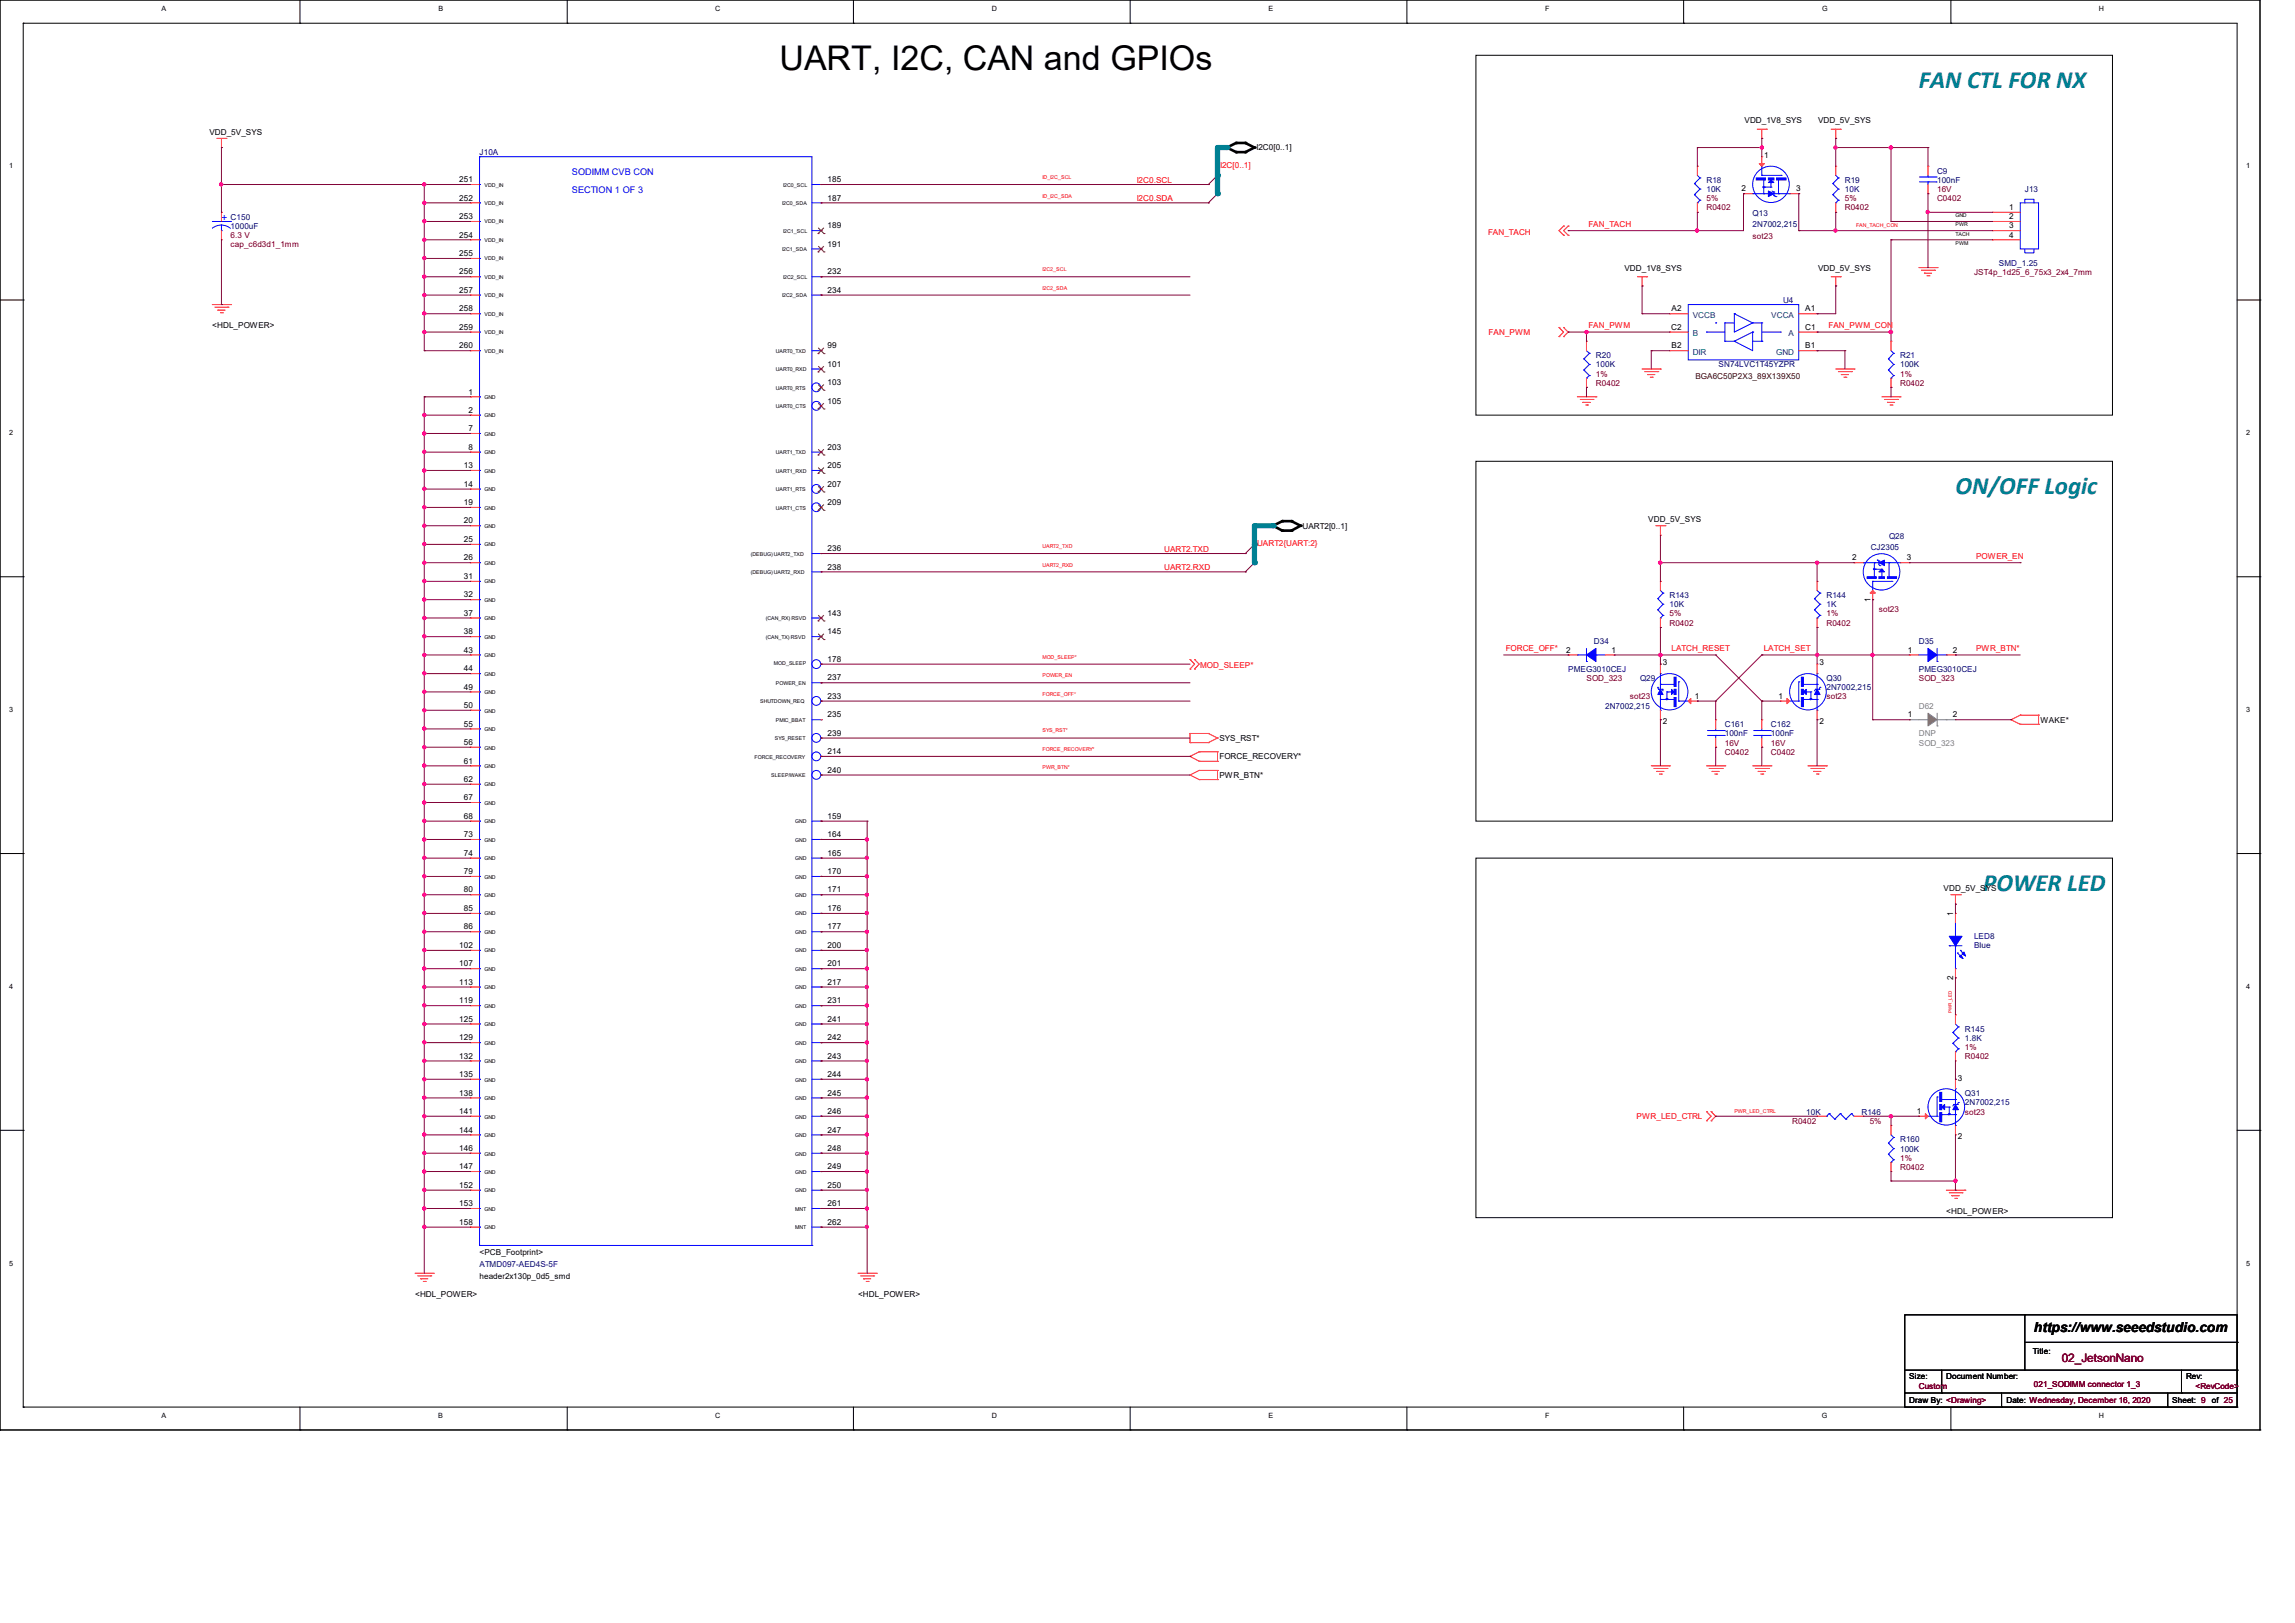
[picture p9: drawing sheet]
<svg xmlns="http://www.w3.org/2000/svg" width="297mm" height="210mm" viewBox="0 0 297 210" stroke-linecap="round" stroke-linejoin="round" font-family="sans-serif">
<defs><g id="words">
<text font-size="4.4" x="100.9" y="9.1">UART, I2C, CAN and GPIOs</text>
<g font-size="3.2" fill="#008080">
<text x="248.3" y="11.4">FAN CTL FOR NX</text>
<text x="253.1" y="63.9">ON/OFF Logic</text>
<text x="256.7" y="115.3">POWER LED</text>
</g>
<text font-size="1.8" x="263.2" y="172.4">https://www.seeedstudio.com</text>
<text font-size="1.5" fill="#800000" x="266.8" y="176.3">02_JetsonNano</text>
<text font-size="1.3" fill="#00f" x="28.7" y="28.7">+</text>
<g font-size="1.2" fill="#00f">
<text x="74" y="22.6">SODIMM CVB CON</text>
<text x="74" y="25">SECTION 1 OF 3</text>
</g>
<g font-size="1.1">
<text x="27.1" y="17.4">VDD_5V_SYS</text>
<text x="225.8" y="15.9">VDD_1V8_SYS</text>
<text x="235.3" y="15.9">VDD_5V_SYS</text>
<text x="59.4" y="23.6">251</text>
<text x="107.1" y="23.6">185</text>
<text x="162.6" y="19.5">I2C0[0..1]</text>
<text x="228.3" y="20.4">1</text>
<text x="59.4" y="26">252</text>
<text x="59.4" y="28.4">253</text>
<text x="107.1" y="26">187</text>
<text x="107.1" y="29.5">189</text>
<text x="225.4" y="24.8">2</text>
<text x="232.4" y="24.8">3</text>
<text x="260" y="27.2">1</text>
<text x="260" y="28.4">2</text>
<text x="260" y="29.5">3</text>
<text x="59.4" y="30.7">254</text>
<text x="59.4" y="33.1">255</text>
<text x="59.4" y="35.5">256</text>
<text x="107.1" y="31.9">191</text>
<text x="107.1" y="35.5">232</text>
<text x="210.2" y="35">VDD_1V8_SYS</text>
<text x="235.3" y="35">VDD_5V_SYS</text>
<text x="260" y="30.7">4</text>
<text x="59.4" y="37.9">257</text>
<text x="59.4" y="40.3">258</text>
<text x="107.1" y="37.9">234</text>
<text x="216.3" y="40.3">A2</text>
<text x="233.6" y="40.3">A1</text>
<text x="27.5" y="42.5">&lt;HDL_POWER&gt;</text>
<text x="59.4" y="42.7">259</text>
<text x="59.4" y="45.1">260</text>
<text x="107.1" y="45.1">99</text>
<text x="107.1" y="47.5">101</text>
<text x="216.3" y="42.7">C2</text>
<text x="216.3" y="45.1">B2</text>
<text x="233.6" y="45.1">B1</text>
<text x="233.6" y="42.7">C1</text>
<text x="60.6" y="51.1">1</text>
<text x="60.6" y="53.4">2</text>
<text x="107.1" y="49.8">103</text>
<text x="107.1" y="52.2">105</text>
<text x="60.6" y="55.8">7</text>
<text x="60.6" y="58.2">8</text>
<text x="107.1" y="58.2">203</text>
<text x="60" y="60.6">13</text>
<text x="60" y="63">14</text>
<text x="60" y="65.4">19</text>
<text x="107.1" y="60.6">205</text>
<text x="107.1" y="63">207</text>
<text x="107.1" y="65.4">209</text>
<text x="60" y="67.7">20</text>
<text x="60" y="70.1">25</text>
<text x="107.1" y="71.3">236</text>
<text x="168.6" y="68.4">UART2[0..1]</text>
<text x="213.3" y="67.6">VDD_5V_SYS</text>
<text x="60" y="72.5">26</text>
<text x="60" y="74.9">31</text>
<text x="60" y="77.3">32</text>
<text x="107.1" y="73.7">238</text>
<text x="239.7" y="72.5">2</text>
<text x="242.1" y="77.8" transform="rotate(-90 242.1 77.8)">1</text>
<text x="246.8" y="72.5">3</text>
<text x="60" y="79.7">37</text>
<text x="60" y="82.1">38</text>
<text x="107.1" y="79.7">143</text>
<text x="107.1" y="82.1">145</text>
<text x="60" y="84.5">43</text>
<text x="60" y="86.9">44</text>
<text x="60" y="89.2">49</text>
<text x="107.1" y="85.6">178</text>
<text x="107.1" y="88.1">237</text>
<text x="202.7" y="84.5">2</text>
<text x="208.6" y="84.5">1</text>
<text x="215.2" y="86.1">3</text>
<text x="235.5" y="86.1">3</text>
<text x="246.9" y="84.5">1</text>
<text x="252.7" y="84.5">2</text>
<text x="60" y="91.6">50</text>
<text x="60" y="94">55</text>
<text x="107.1" y="90.4">233</text>
<text x="107.1" y="92.8">235</text>
<text x="107.1" y="95.2">239</text>
<text x="157.8" y="95.9">SYS_RST*</text>
<text x="215.2" y="93.7">2</text>
<text x="219.3" y="90.4">1</text>
<text x="230.2" y="90.4">1</text>
<text x="235.5" y="93.7">2</text>
<text x="246.9" y="92.8">1</text>
<text x="252.7" y="92.8">2</text>
<text x="264.1" y="93.5">WAKE*</text>
<text x="60" y="96.4">56</text>
<text x="60" y="98.8">61</text>
<text x="60" y="101.2">62</text>
<text x="107.1" y="97.6">214</text>
<text x="107.1" y="100">240</text>
<text x="157.8" y="98.3">FORCE_RECOVERY*</text>
<text x="157.8" y="100.7">PWR_BTN*</text>
<text x="60" y="103.5">67</text>
<text x="60" y="106">68</text>
<text x="107.1" y="106">159</text>
<text x="60" y="108.3">73</text>
<text x="60" y="110.7">74</text>
<text x="60" y="113.1">79</text>
<text x="107.1" y="108.3">164</text>
<text x="107.1" y="110.7">165</text>
<text x="107.1" y="113.1">170</text>
<text x="60" y="115.5">80</text>
<text x="60" y="117.9">85</text>
<text x="107.1" y="115.5">171</text>
<text x="107.1" y="117.9">176</text>
<text x="251.5" y="115.4">VDD_5V_SYS</text>
<text x="252.8" y="118.5" transform="rotate(-90 252.8 118.5)">1</text>
<text x="59.4" y="122.7">102</text>
<text x="59.4" y="125.1">107</text>
<text x="60" y="120.3">86</text>
<text x="107.1" y="120.3">177</text>
<text x="107.1" y="122.7">200</text>
<text x="107.1" y="125.1">201</text>
<text x="59.4" y="127.4">113</text>
<text x="59.4" y="129.8">119</text>
<text x="107.1" y="127.4">217</text>
<text x="107.1" y="129.8">231</text>
<text x="252.8" y="126.8" transform="rotate(-90 252.8 126.8)">2</text>
<text x="59.4" y="132.2">125</text>
<text x="59.4" y="134.6">129</text>
<text x="59.4" y="137">132</text>
<text x="107.1" y="132.2">241</text>
<text x="107.1" y="134.6">242</text>
<text x="107.1" y="137">243</text>
<text x="59.4" y="139.4">135</text>
<text x="59.4" y="141.8">138</text>
<text x="107.1" y="139.4">244</text>
<text x="107.1" y="141.8">245</text>
<text x="253.4" y="139.8">3</text>
<text x="59.4" y="144.1">141</text>
<text x="59.4" y="146.6">144</text>
<text x="59.4" y="148.9">146</text>
<text x="107.1" y="144.1">246</text>
<text x="107.1" y="146.6">247</text>
<text x="107.1" y="148.9">248</text>
<text x="248.1" y="144.1">1</text>
<text x="253.4" y="147.4">2</text>
<text x="59.4" y="151.3">147</text>
<text x="59.4" y="153.7">152</text>
<text x="107.1" y="151.3">249</text>
<text x="107.1" y="153.7">250</text>
<text x="59.4" y="156.1">153</text>
<text x="59.4" y="158.5">158</text>
<text x="107.1" y="156.1">261</text>
<text x="107.1" y="158.5">262</text>
<text x="251.9" y="157.1">&lt;HDL_POWER&gt;</text>
<text x="53.7" y="167.9">&lt;HDL_POWER&gt;</text>
<text x="62.1" y="162.4">&lt;PCB_Footprint&gt;</text>
<text x="62.1" y="165.5">header2x130p_0d5_smd</text>
<text x="111" y="167.9">&lt;HDL_POWER&gt;</text>
<text x="247.1" y="178.5">Size:</text>
<text x="251.9" y="178.5">Document Number:</text>
<text x="263.1" y="175.3">Title:</text>
<text x="282.9" y="178.5">Rev:</text>
<text x="247.1" y="181.6">Draw By: &lt;Drawing&gt;</text>
<text x="259.7" y="181.6">Date: Wednesday, December 16, 2020</text>
<text x="281.1" y="181.6">Sheet: 9</text>
<text x="286.3" y="181.6">of 25</text>
</g>
<g font-size="1.1" fill="#000080">
<text x="62.1" y="20.1">J10A</text>
<text x="220.9" y="23.7">R18</text>
<text x="238.8" y="23.7">R19</text>
<text x="250.7" y="22.5">C9</text>
<text x="250.7" y="23.7">100nF</text>
<text x="29.8" y="28.4">C150</text>
<text x="29.8" y="29.6">1000uF</text>
<text x="220.9" y="24.8">10K</text>
<text x="226.8" y="27.9">Q13</text>
<text x="226.8" y="29.4">2N7002,215</text>
<text x="238.8" y="24.8">10K</text>
<text x="262" y="24.8">J13</text>
<text x="258.7" y="34.4">SMD_1.25</text>
<text x="230.8" y="39.2">U4</text>
<text x="206.5" y="46.4">R20</text>
<text x="206.5" y="47.5">100K</text>
<text x="222.4" y="47.5">SN74LVC1T45YZPR</text>
<text x="245.9" y="46.4">R21</text>
<text x="245.9" y="47.5">100K</text>
<text x="242.1" y="71.2">CJ2305</text>
<text x="244.5" y="69.7">Q28</text>
<text x="216.1" y="77.4">R143</text>
<text x="236.4" y="77.4">R144</text>
<text x="206.3" y="83.4">D34</text>
<text x="216.1" y="78.6">10K</text>
<text x="236.4" y="78.6">1K</text>
<text x="248.3" y="83.4">D35</text>
<text x="202.9" y="86.9">PMEG3010CEJ</text>
<text x="212.3" y="88.1">Q29</text>
<text x="236.4" y="88.1">Q30</text>
<text x="236.4" y="89.3">2N7002,215</text>
<text x="248.3" y="86.9">PMEG3010CEJ</text>
<text x="207.7" y="91.7">2N7002,215</text>
<text x="223.2" y="94.1">C161</text>
<text x="223.2" y="95.3">100nF</text>
<text x="229.2" y="94.1">C162</text>
<text x="229.2" y="95.3">100nF</text>
<text x="255.5" y="121.5">LED8</text>
<text x="255.5" y="122.7">Blue</text>
<text x="254.3" y="133.5">R145</text>
<text x="254.3" y="134.7">1.8K</text>
<text x="254.3" y="141.9">Q31</text>
<text x="254.3" y="143">2N7002,215</text>
<text x="233.8" y="144.2">10K</text>
<text x="240.9" y="144.2">R146</text>
<text x="245.9" y="147.8">R160</text>
<text x="245.9" y="149">100K</text>
<text x="62.1" y="163.9">ATMD097-AED4S-5F</text>
</g>
<g font-size="1.1" fill="#f00">
<text x="147.1" y="23.6">I2C0.SCL</text>
<text x="157.9" y="21.8">I2C[0..1]</text>
<text x="147.1" y="26">I2C0.SDA</text>
<text x="205.6" y="29.4">FAN_TACH</text>
<text x="192.6" y="30.4">FAN_TACH</text>
<text x="192.7" y="43.3">FAN_PWM</text>
<text x="205.6" y="42.5">FAN_PWM</text>
<text x="236.6" y="42.5">FAN_PWM_CON</text>
<text x="150.7" y="71.4">UART2.TXD</text>
<text x="162.7" y="70.7">UART2{UART:2}</text>
<text x="150.7" y="73.7">UART2.RXD</text>
<text x="255.7" y="72.3">POWER_EN</text>
<text x="155.3" y="86.4">MOD_SLEEP*</text>
<text x="194.9" y="84.3">FORCE_OFF*</text>
<text x="216.3" y="84.3">LATCH_RESET</text>
<text x="228.3" y="84.3">LATCH_SET</text>
<text x="255.7" y="84.3">PWR_BTN*</text>
<text x="211.8" y="144.8">PWR_LED_CTRL</text>
</g>
<g font-size="1.1" fill="#800000">
<text x="220.9" y="26">5%</text>
<text x="220.9" y="27.2">R0402</text>
<text x="238.8" y="26">5%</text>
<text x="238.8" y="27.2">R0402</text>
<text x="250.7" y="26">C0402</text>
<text x="250.7" y="24.8">16V</text>
<text x="29.8" y="32">cap_c6d3d1_1mm</text>
<text x="29.8" y="30.8">6.3 V</text>
<text x="226.8" y="30.9">sot23</text>
<text x="255.5" y="35.6">JST4p_1d25_6_75x3_2x4_7mm</text>
<text x="206.5" y="48.7">1%</text>
<text x="206.5" y="49.9">R0402</text>
<text x="245.9" y="48.7">1%</text>
<text x="245.9" y="49.9">R0402</text>
<text x="216.1" y="79.8">5%</text>
<text x="216.1" y="80.9">R0402</text>
<text x="236.4" y="79.8">1%</text>
<text x="236.4" y="80.9">R0402</text>
<text x="243.2" y="79.2">sot23</text>
<text x="205.3" y="88.1">SOD_323</text>
<text x="248.3" y="88.1">SOD_323</text>
<text x="210.9" y="90.5">sot23</text>
<text x="236.4" y="90.5">sot23</text>
<text x="223.2" y="97.7">C0402</text>
<text x="223.2" y="96.5">16V</text>
<text x="229.2" y="97.7">C0402</text>
<text x="229.2" y="96.5">16V</text>
<text x="254.3" y="135.9">1%</text>
<text x="254.3" y="137.1">R0402</text>
<text x="231.9" y="145.4">R0402</text>
<text x="242" y="145.4">5%</text>
<text x="254.3" y="144.2">sot23</text>
<text x="245.9" y="150.2">1%</text>
<text x="245.9" y="151.4">R0402</text>
<text x="248.3" y="179.8">Custom</text>
<text x="263.2" y="179.5">021_SODIMM connector 1_3</text>
<text x="284.1" y="179.8">&lt;RevCode&gt;</text>
</g>
<g font-size="1.1" fill="#004080">
<text x="219.1" y="41.1">VCCB</text>
<text x="229.2" y="41.1">VCCA</text>
<text x="219.1" y="45.9">DIR</text>
<text x="219.1" y="43.5">B</text>
<text x="229.9" y="45.9">GND</text>
<text x="231.5" y="43.5">A</text>
</g>
<text font-size="1.1" fill="#400000" x="219.4" y="49">BGA6C50P2X3_89X139X50</text>
<g font-size="1.1" fill="#808080">
<text x="248.3" y="91.7">D62</text>
<text x="248.3" y="95.3">DNP</text>
<text x="248.3" y="96.5">SOD_323</text>
</g>
<g font-size=".9">
<text x="20.9" y="1.4">A</text>
<text x="56.7" y="1.4">B</text>
<text x="92.5" y="1.4">C</text>
<text x="128.4" y="1.4">D</text>
<text x="164.2" y="1.4">E</text>
<text x="200" y="1.4">F</text>
<text x="235.8" y="1.4">G</text>
<text x="271.6" y="1.4">H</text>
<text x="1.2" y="21.8">1</text>
<text x="290.7" y="21.8">1</text>
<text x="1.2" y="56.3">2</text>
<text x="290.7" y="56.3">2</text>
<text x="1.2" y="92.2">3</text>
<text x="290.7" y="92.2">3</text>
<text x="1.2" y="128">4</text>
<text x="290.7" y="128">4</text>
<text x="1.2" y="163.8">5</text>
<text x="290.7" y="163.8">5</text>
<text x="20.9" y="183.5">A</text>
<text x="56.7" y="183.5">B</text>
<text x="92.5" y="183.5">C</text>
<text x="128.4" y="183.5">D</text>
<text x="164.2" y="183.5">E</text>
<text x="200" y="183.5">F</text>
<text x="235.8" y="183.5">G</text>
<text x="271.6" y="183.5">H</text>
</g>
<g font-size=".7" fill="#f00">
<text x="134.9" y="23.2">ID_I2C_SCL</text>
<text x="134.9" y="25.6">ID_I2C_SDA</text>
<text x="240.2" y="29.4">FAN_TACH_CON</text>
<text x="134.9" y="35.1">I2C2_SCL</text>
<text x="134.9" y="37.5">I2C2_SDA</text>
<text x="134.9" y="70.9">UART2_TXD</text>
<text x="134.9" y="73.3">UART2_RXD</text>
<text x="134.9" y="85.3">MOD_SLEEP*</text>
<text x="134.9" y="87.6">POWER_EN</text>
<text x="134.9" y="90">FORCE_OFF*</text>
<text x="134.9" y="94.8">SYS_RST*</text>
<text x="134.9" y="97.2">FORCE_RECOVERY*</text>
<text x="134.9" y="99.6">PWR_BTN*</text>
<text x="224.5" y="144">PWR_LED_CTRL</text>
</g>
<g font-size=".7">
<text x="62.7" y="24.2">VDD_IN</text>
<text x="62.7" y="26.5">VDD_IN</text>
<text x="62.7" y="28.9">VDD_IN</text>
<text x="101.2" y="26.5">I2C0_SDA</text>
<text x="101.3" y="24.2">I2C0_SCL</text>
<text x="253.1" y="29.3">PWR</text>
<text x="253.1" y="28.1">GND</text>
<text x="62.7" y="31.3">VDD_IN</text>
<text x="62.7" y="33.7">VDD_IN</text>
<text x="101.2" y="32.5">I2C1_SDA</text>
<text x="101.3" y="30.1">I2C1_SCL</text>
<text x="253.1" y="31.7">PWM</text>
<text x="253.1" y="30.5">TACH</text>
<text x="62.7" y="36.1">VDD_IN</text>
<text x="62.7" y="38.5">VDD_IN</text>
<text x="62.7" y="40.9">VDD_IN</text>
<text x="101.2" y="38.5">I2C2_SDA</text>
<text x="101.3" y="36.1">I2C2_SCL</text>
<text x="62.7" y="43.3">VDD_IN</text>
<text x="62.7" y="45.6">VDD_IN</text>
<text x="100.4" y="45.6">UART0_TXD</text>
<text x="62.7" y="51.6">GND</text>
<text x="100.4" y="48">UART0_RXD</text>
<text x="100.4" y="50.4">UART0_RTS</text>
<text x="100.4" y="52.8">UART0_CTS</text>
<text x="62.7" y="54">GND</text>
<text x="62.7" y="56.4">GND</text>
<text x="62.7" y="58.8">GND</text>
<text x="100.4" y="58.8">UART1_TXD</text>
<text x="62.7" y="61.2">GND</text>
<text x="62.7" y="63.5">GND</text>
<text x="62.7" y="66">GND</text>
<text x="100.4" y="61.2">UART1_RXD</text>
<text x="100.4" y="63.5">UART1_RTS</text>
<text x="100.4" y="66">UART1_CTS</text>
<text x="62.7" y="68.3">GND</text>
<text x="62.7" y="70.7">GND</text>
<text x="97.2" y="71.9">(DEBUG) UART2_TXD</text>
<text x="62.7" y="73.1">GND</text>
<text x="62.7" y="75.5">GND</text>
<text x="62.7" y="77.9">GND</text>
<text x="97.2" y="74.3">(DEBUG) UART2_RXD</text>
<text x="62.7" y="80.3">GND</text>
<text x="62.7" y="82.6">GND</text>
<text x="99.1" y="80.3">(CAN_RX) RSVD</text>
<text x="99.1" y="82.6">(CAN_TX) RSVD</text>
<text x="62.7" y="85">GND</text>
<text x="62.7" y="87.4">GND</text>
<text x="62.7" y="89.8">GND</text>
<text x="100.2" y="86.1">MOD_SLEEP</text>
<text x="100.4" y="88.6">POWER_EN</text>
<text x="62.7" y="92.2">GND</text>
<text x="62.7" y="94.6">GND</text>
<text x="98.4" y="91">SHUTDOWN_REQ</text>
<text x="100.3" y="95.8">SYS_RESET</text>
<text x="100.4" y="93.4">PMIC_BBAT</text>
<text x="62.7" y="97">GND</text>
<text x="62.7" y="99.4">GND</text>
<text x="62.7" y="101.8">GND</text>
<text x="97.7" y="98.2">FORCE_RECOVERY</text>
<text x="99.8" y="100.5">SLEEP/WAKE</text>
<text x="62.7" y="104.1">GND</text>
<text x="62.7" y="106.5">GND</text>
<text x="102.9" y="106.5">GND</text>
<text x="62.7" y="108.9">GND</text>
<text x="62.7" y="111.3">GND</text>
<text x="62.7" y="113.7">GND</text>
<text x="102.9" y="108.9">GND</text>
<text x="102.9" y="111.3">GND</text>
<text x="102.9" y="113.7">GND</text>
<text x="62.7" y="116.1">GND</text>
<text x="62.7" y="118.4">GND</text>
<text x="102.9" y="116.1">GND</text>
<text x="102.9" y="118.4">GND</text>
<text x="62.7" y="120.9">GND</text>
<text x="62.7" y="123.2">GND</text>
<text x="62.7" y="125.6">GND</text>
<text x="102.9" y="120.9">GND</text>
<text x="102.9" y="123.2">GND</text>
<text x="102.9" y="125.6">GND</text>
<text x="62.7" y="128">GND</text>
<text x="62.7" y="130.4">GND</text>
<text x="102.9" y="128">GND</text>
<text x="102.9" y="130.4">GND</text>
<text x="62.7" y="132.8">GND</text>
<text x="62.7" y="135.2">GND</text>
<text x="62.7" y="137.6">GND</text>
<text x="102.9" y="132.8">GND</text>
<text x="102.9" y="135.2">GND</text>
<text x="102.9" y="137.6">GND</text>
<text x="62.7" y="140">GND</text>
<text x="62.7" y="142.3">GND</text>
<text x="102.9" y="140">GND</text>
<text x="102.9" y="142.3">GND</text>
<text x="62.7" y="144.7">GND</text>
<text x="62.7" y="147.1">GND</text>
<text x="62.7" y="149.5">GND</text>
<text x="102.9" y="144.7">GND</text>
<text x="102.9" y="147.1">GND</text>
<text x="102.9" y="149.5">GND</text>
<text x="62.7" y="151.9">GND</text>
<text x="62.7" y="154.3">GND</text>
<text x="102.9" y="151.9">GND</text>
<text x="102.9" y="154.3">GND</text>
<text x="62.7" y="156.7">GND</text>
<text x="62.7" y="159">GND</text>
<text x="102.9" y="156.7">MNT</text>
<text x="102.9" y="159">MNT</text>
</g>
<text font-size=".6" fill="#f00" x="252.6" y="131.1" transform="rotate(-90 252.6 131.1)">PWR_LED</text>
</g></defs>
<g fill="none" stroke="#000" stroke-width=".13">
<path d="M0 0h.1M0 0h292.5v185M0 0v185M3 3h.1M3 3h286.5v179.1M3 3v179.1M38.8 3h.1M38.8 0v3M73.4 3h.1M73.4 0v3M110.4 3h.1M110.4 0v3"/>
<path d="M146.3 3h.1M146.3 0v3M182.1 3h.1M182.1 0v3M191 7.2h82.4v46.5h-82.4zM217.9 3h.1M217.9 0v3M252.5 3h.1M252.5 0v3M0 38.8h3M3 38.8h.1M289.5 38.8h3"/>
<path d="M292.5 38.8h.1M191 59.7h82.4v46.6h-82.4zM0 74.6h3M3 74.6h.1M289.5 74.6h3M292.5 74.6h.1M0 110.4h3M3 110.4h.1M191 111h82.4v46.6h-82.4zM289.5 110.4h3M292.5 110.4h.1M0 146.3h3"/>
<path d="M3 146.3h.1M289.5 146.3h3M292.5 146.3h.1M246.5 170.1h43v12h-43zM246.5 177.3h43M251.3 177.3v3M262 170.1h.1M262 170.1v7.2M262 173.7h27.5M282.3 177.3v3M289.5 177.3h.1M289.5 173.7h.1"/>
<path d="M0 185h.1M0 185h292.5M3 182.1h.1M3 182.1h286.5M38.8 185h.1M38.8 182.1v2.9M73.4 185h.1M73.4 182.1v2.9M110.4 185h.1M110.4 182.1v2.9M146.3 185h.1M146.3 182.1v2.9"/>
<path d="M182.1 185h.1M182.1 182.1v2.9M217.9 185h.1M217.9 182.1v2.9M246.5 180.3h.1M246.5 180.3h43M251.3 180.3h.1M252.5 185h.1M252.5 182.1v2.9M259 182.1h.1M259 180.3v1.8M280.5 182.1h.1"/>
<path d="M280.5 180.3v1.8M282.3 180.3h.1M289.5 182.1h.1M292.5 185h.1"/>
</g>
<path d="M158.8 19.1l1.2-.6h1.2l1.1 .6-1.1 .6h-1.2zM164.8 68l1.1-.6h1.2l1.2 .6-1.2 .7h-1.2z" fill="none" stroke="#000" stroke-width=".34"/>
<g fill="#000">
<circle cx="158.8" cy="19.1" r=".17"/>
<circle cx="160" cy="18.5" r=".17"/>
<circle cx="160" cy="19.7" r=".17"/>
<circle cx="161.2" cy="18.5" r=".17"/>
<circle cx="161.2" cy="19.7" r=".17"/>
<circle cx="162.3" cy="19.1" r=".17"/>
<circle cx="164.8" cy="68" r=".17"/>
<circle cx="165.9" cy="67.4" r=".17"/>
<circle cx="165.9" cy="68.7" r=".17"/>
<circle cx="167.1" cy="67.4" r=".17"/>
<circle cx="167.1" cy="68.7" r=".17"/>
<circle cx="168.3" cy="68" r=".17"/>
</g>
<g fill="none" stroke="#f00" stroke-width=".13">
<path d="M28.1 17.9h1.2M28.7 19.1h.1M28.7 17.9v1.2M29.3 17.9h.1M227.4 16.7h1.2M228 17.9h.1M228 16.7v1.2M228.6 16.7h.1M237 16.7h1.2M237.6 17.9h.1M237.6 16.7v1.2M238.2 16.7h.1"/>
<path d="M27.5 39.4h2.3M27.8 39.8h1.7M28.7 27.5h.1M28.7 31h.1M28.7 27.5v1.2M28.7 29.8v1.2M29.5 39.8h.1M29.8 39.4h.1M60.9 23.9h.1M60.9 26.2h.1M60.9 28.7h.1M60.9 31h.1"/>
<path d="M60.9 33.4h.1M60.9 35.8h.1M60.9 38.2h.1M60.9 35.8h1.2M60.9 23.9h1.2M60.9 26.2h1.2M60.9 28.7h1.2M60.9 31h1.2M60.9 33.4h1.2M60.9 38.2h1.2M106.3 23.9h.1M106.3 26.2h.1"/>
<path d="M106.3 29.8h.1M106.3 32.2h.1M106.3 35.8h.1M106.3 38.2h.1M202.4 29.3h.1M202.4 30.4h.1M202.4 29.3l-.6 .5 .6 .6M202.9 29.3h.1M202.9 30.4h.1M202.9 29.3l-.5 .5 .5 .6M211.9 35.8h1.2M212.5 37h.1"/>
<path d="M212.5 35.8v1.2M213.1 35.8h.1M219.7 21.5h.1M219.7 27.5h.1M219.7 21.5v1.2M219.7 26.2v1.3M225.6 25.1h.1M225.6 25.1h1.2M228 20.3h.1M228 20.3v1.2M231.6 25.1h1.2M232.8 25.1h.1"/>
<path d="M237 35.8h1.2M237.6 37h.1M237.6 21.5h.1M237.6 27.5h.1M237.6 21.5v1.2M237.6 26.2v1.3M237.6 35.8v1.2M238.2 35.8h.1M248.3 34.6h2.4M248.7 35h1.7M249 35.3h.1M249 35.3h1"/>
<path d="M249.4 35.7h.2M249.5 21.5h.1M249.5 25.1h.1M249.5 21.5v1.2M249.5 23.9v1.2M249.6 35.7h.1M250.4 35h.1M250.7 34.6h.1M257.9 27.5h.1M257.9 28.7h.1M257.9 29.8h.1M257.9 31h.1"/>
<path d="M257.9 28.7h3.6M257.9 31h3.6M257.9 27.5h3.6M257.9 29.8h3.6M28.2 40.1h.1M28.2 40.1h.9M28.5 40.5h.3M28.8 40.5h.1M60.9 51.4h.1M60.9 53.7h.1M60.9 56.1h.1M60.9 58.5h.1"/>
<path d="M60.9 40.6h.1M60.9 43h.1M60.9 45.4h.1M60.9 51.4h1.2M60.9 53.7h1.2M60.9 56.1h1.2M60.9 58.5h1.2M60.9 40.6h1.2M60.9 43h1.2M60.9 45.4h1.2M106.3 45.4h.1M106.3 47.8h.1"/>
<path d="M106.3 50.1h.1M106.3 52.5h.1M106.3 58.5h.1M201.8 43.6h.1M201.8 42.4h.1M201.8 42.4l.6 .6-.6 .6M202.4 42.4h.1M202.4 43.6h.1M202.4 42.4l.5 .6-.5 .6M204.1 51.4h2.4M204.5 51.7h1.7M204.9 52.1h.1"/>
<path d="M204.9 52.1h.9M205.2 52.4h.2M205.3 44.2h.1M205.3 50.1h.1M205.3 44.2v1.2M205.3 48.9v1.2M205.4 52.4h.1M206.2 51.7h.1M206.5 51.4h.1M212.5 47.8h2.4M212.9 48.1h1.6M213.2 48.5h.1"/>
<path d="M213.2 48.5h1M213.6 48.8h.2M213.8 48.8h.1M214.5 48.1h.1M214.9 47.8h.1M216.1 40.6h.1M216.1 45.4h.1M216.1 43h.1M216.1 40.6h2.4M216.1 43h2.4M216.1 45.4h2.4M232.8 40.6h2.4"/>
<path d="M232.8 43h2.4M232.8 45.4h2.4M235.2 40.6h.1M235.2 45.4h.1M235.2 43h.1M237.6 47.8h2.3M237.9 48.1h1.7M238.3 48.5h.1M238.3 48.5h.9M238.6 48.8h.3M238.9 48.8h.1M239.6 48.1h.1"/>
<path d="M239.9 47.8h.1M243.5 51.4h2.4M243.9 51.7h1.7M244.3 52.1h.1M244.3 52.1h.9M244.6 52.4h.3M244.7 44.2h.1M244.7 50.1h.1M244.7 44.2v1.2M244.7 48.9v1.2M244.9 52.4h.1M245.6 51.7h.1"/>
<path d="M245.9 51.4h.1M60.9 60.9h.1M60.9 63.3h.1M60.9 65.7h.1M60.9 68h.1M60.9 70.4h.1M60.9 72.8h.1M60.9 75.2h.1M60.9 77.6h.1M60.9 80h.1M60.9 68h1.2M60.9 72.8h1.2"/>
<path d="M60.9 60.9h1.2M60.9 63.3h1.2M60.9 65.7h1.2M60.9 70.4h1.2M60.9 75.2h1.2M60.9 77.6h1.2M60.9 80h1.2M106.3 80h.1M106.3 60.9h.1M106.3 63.3h.1M106.3 65.7h.1M106.3 71.6h.1"/>
<path d="M106.3 74h.1M214.3 68h1.2M214.9 69.3h.1M214.9 75.2h.1M214.9 68v1.3M214.9 75.2v1.2M214.9 80v1.2M215.5 68h.1M235.2 75.2h.1M235.2 75.2v1.2M235.2 80v1.2M239.9 72.8h.1"/>
<path d="M239.9 72.8h1.2M242.4 77.6h.1M242.4 76.4v1.2M245.9 72.8h1.2M247.1 72.8h.1M60.9 82.4h.1M60.9 84.8h.1M60.9 87.2h.1M60.9 89.5h.1M60.9 91.9h.1M60.9 94.3h.1M60.9 96.7h.1"/>
<path d="M60.9 99.1h.1M60.9 99.1h1.2M60.9 84.8h1.2M60.9 82.4h1.2M60.9 87.2h1.2M60.9 89.5h1.2M60.9 91.9h1.2M60.9 94.3h1.2M60.9 96.7h1.2M106.3 82.4h.1M106.3 85.9h.1M106.3 97.9h.1"/>
<path d="M106.3 90.7h.1M106.3 93.1h.1M106.3 88.3h.1M106.3 95.5h.1M154 97.9h.1M154 96.1h.1M154 94.9h.1M154 85.3h.1M154 86.6h.1M154 97.9l1.2 .6M154 94.9h2.4M154 96.1h2.4"/>
<path d="M154 94.9v1.2M154 85.3l.6 .6-.6 .7M154.6 85.3h.1M154.6 86.6h.1M154.6 85.3l.6 .6-.6 .7M155.2 97.3h.1M155.2 98.5h.1M155.2 99.7h.1M155.2 97.3l-1.2 .6M155.2 97.3h2.4M155.2 98.5h2.4M155.2 99.7l-1.2 .6"/>
<path d="M155.2 99.7h2.4M156.4 94.9h.1M156.4 96.1h.1M156.4 94.9l1.2 .6M157.6 97.3h.1M157.6 98.5h.1M157.6 99.7h.1M157.6 95.5h.1M157.6 97.3v1.2M157.6 99.7v1.2M157.6 95.5l-1.2 .6M202.9 84.8h.1"/>
<path d="M202.9 84.8h1.2M207.7 84.8h1.2M208.9 84.8h.1M213.7 99.1h2.4M214 99.4h1.7M214.4 99.8h.1M214.4 99.8h.9M214.9 85.9h.1M214.9 93.1h.1M214.9 81.2h.1M214.9 85.9v1.3M214.9 91.9v1.2"/>
<path d="M215.7 99.4h.1M216.1 99.1h.1M218.5 90.7h1.2M219.7 90.7h.1M220.9 99.1h2.3M221.2 99.4h1.7M221.6 99.8h.1M221.6 99.8h.9M222 93.1h.1M222 96.7h.1M222 93.1v1.2M222 95.5v1.2"/>
<path d="M222.9 99.4h.1M223.2 99.1h.1M226.8 99.1h2.4M227.2 99.4h1.7M227.5 99.8h.1M227.5 99.8h1M228 93.1h.1M228 96.7h.1M228 93.1v1.2M228 95.5v1.2M228.9 99.4h.1M229.2 99.1h.1"/>
<path d="M230.4 90.7h.1M230.4 90.7h1.2M234 99.1h2.4M234.4 99.4h1.6M234.7 99.8h.1M234.7 99.8h1M235.2 85.9h.1M235.2 93.1h.1M235.2 81.2h.1M235.2 85.9v1.3M235.2 91.9v1.2M236 99.4h.1"/>
<path d="M236.4 99.1h.1M247.1 84.8h.1M247.1 84.8h1.2M251.9 84.8h1.2M253.1 84.8h.1M260.3 93.1h.1M260.3 93.1l1.2 .6M261.5 92.5h.1M261.5 93.7h.1M261.5 92.5l-1.2 .6M261.5 92.5h2.3M261.5 93.7h2.3"/>
<path d="M263.8 92.5h.1M263.8 93.7h.1M263.8 92.5v1.2M60.9 101.5h.1M60.9 103.8h.1M60.9 106.3h.1M60.9 108.6h.1M60.9 111h.1M60.9 113.4h.1M60.9 115.8h.1M60.9 118.2h.1M60.9 115.8h1.2"/>
<path d="M60.9 101.5h1.2M60.9 103.8h1.2M60.9 106.3h1.2M60.9 108.6h1.2M60.9 111h1.2M60.9 113.4h1.2M60.9 118.2h1.2M106.3 106.3h.1M106.3 108.6h.1M106.3 111h.1M106.3 113.4h.1M106.3 115.8h.1"/>
<path d="M106.3 118.2h.1M106.3 100.3h.1M154 100.3h.1M154 100.3l1.2 .6M155.2 100.9h.1M155.2 100.9h2.4M157.6 100.9h.1M214.8 100.2h.2M215 100.2h.1M221.9 100.2h.3M222.2 100.2h.1M227.9 100.2h.2"/>
<path d="M228.1 100.2h.1M235.1 100.2h.2M235.3 100.2h.1M252.5 115.8h1.2M253.1 117h.1M253.1 118.2h.1M253.1 115.8v1.2M253.1 118.2v1.2M253.7 115.8h.1M60.9 120.6h.1M60.9 123h.1M60.9 125.3h.1"/>
<path d="M60.9 127.7h.1M60.9 130.1h.1M60.9 132.5h.1M60.9 134.9h.1M60.9 137.3h.1M60.9 139.7h.1M60.9 120.6h1.2M60.9 123h1.2M60.9 125.3h1.2M60.9 127.7h1.2M60.9 130.1h1.2M60.9 132.5h1.2"/>
<path d="M60.9 134.9h1.2M60.9 137.3h1.2M60.9 139.7h1.2M106.3 120.6h.1M106.3 123h.1M106.3 125.3h.1M106.3 127.7h.1M106.3 130.1h.1M106.3 132.5h.1M106.3 134.9h.1M106.3 137.3h.1M106.3 139.7h.1"/>
<path d="M253.1 126.5h.1M253.1 131.3h.1M253.1 137.3h.1M253.1 139.7h.1M253.1 125.3v1.2M253.1 131.3v1.2M253.1 136.1v1.2M253.1 139.7v1.2M60.9 142.1h.1M60.9 144.4h.1M60.9 146.9h.1M60.9 149.2h.1"/>
<path d="M60.9 151.6h.1M60.9 154h.1M60.9 156.4h.1M60.9 158.8h.1M60.9 154h1.2M60.9 144.4h1.2M60.9 142.1h1.2M60.9 146.9h1.2M60.9 149.2h1.2M60.9 151.6h1.2M60.9 156.4h1.2M60.9 158.8h1.2"/>
<path d="M106.3 142.1h.1M106.3 144.4h.1M106.3 146.9h.1M106.3 149.2h.1M106.3 151.6h.1M106.3 154h.1M106.3 156.4h.1M106.3 158.8h.1M220.9 145h.1M220.9 143.8h.1M220.9 143.8l.5 .6-.5 .6M221.4 143.8h.1"/>
<path d="M221.4 145h.1M221.4 143.8l.6 .6-.6 .6M235.2 144.4h.1M235.2 144.4h1.2M239.9 144.4h1.2M241.1 144.4h.1M244.7 145.6h.1M244.7 151.6h.1M244.7 145.6v1.3M244.7 150.4v1.2M248.3 144.4h.1M248.3 144.4h1.2"/>
<path d="M251.9 154h2.4M252.3 154.3h1.6M252.6 154.7h.1M252.6 154.7h1M253 155.1h.2M253.1 146.9h.1M253.1 145.6v1.3M253.2 155.1h.1M253.9 154.3h.1M254.3 154h.1M53.7 164.8h2.4M54.1 165.1h1.7"/>
<path d="M54.4 165.5h.1M54.4 165.5h1M54.8 165.8h.2M55 165.8h.1M55.8 165.1h.1M56.1 164.8h.1M111 164.8h2.4M111.4 165.1h1.7M111.8 165.5h.1M111.8 165.5h.9M112.1 165.8h.3M112.4 165.8h.1"/>
<path d="M113.1 165.1h.1M113.4 164.8h.1"/>
</g>
<g fill="none" stroke="#800040" stroke-width=".13">
<path d="M28.7 19.1h.1M28.7 19.1v8.4M28.7 39.4h.1M28.7 23.9h.1M28.7 31v8.4M28.7 23.9h32.2M54.9 23.9h.1M54.9 26.2h.1M54.9 28.7h.1M54.9 31h.1M54.9 33.4h.1M54.9 35.8h.1"/>
<path d="M54.9 38.2h.1M54.9 23.9v21.5M54.9 35.8h6M54.9 38.2h6M54.9 26.2h6M54.9 33.4h6M54.9 31h6M54.9 28.7h6M106.3 35.8h.1M106.3 38.2h.1M106.3 35.8h47.7M106.3 38.2h47.7"/>
<path d="M106.3 23.9h50.1M106.3 26.2h50.1M156.4 23.9h.1M156.4 26.2h.1M157.6 22.7l-1.2 1.2M157.6 25.1l-1.2 1.1M54.9 51.4h.1M54.9 53.7h.1M54.9 56.1h.1M54.9 58.5h.1M54.9 40.6h.1M54.9 43h.1"/>
<path d="M54.9 45.4h.1M54.9 51.4v113.4M54.9 51.4h6M54.9 58.5h6M54.9 56.1h6M54.9 53.7h6M54.9 45.4h6M54.9 43h6M54.9 40.6h6M54.9 63.3h.1M54.9 65.7h.1M54.9 68h.1"/>
<path d="M54.9 70.4h.1M54.9 72.8h.1M54.9 75.2h.1M54.9 77.6h.1M54.9 80h.1M54.9 60.9h.1M54.9 63.3h6M54.9 80h6M54.9 77.6h6M54.9 75.2h6M54.9 72.8h6M54.9 70.4h6"/>
<path d="M54.9 68h6M54.9 65.7h6M54.9 60.9h6M106.3 74h54.9M106.3 71.6h54.9M161.2 71.6h.1M161.2 74h.1M162.3 70.4l-1.1 1.2M162.3 72.8l-1.1 1.2M214.9 72.8h.1M214.9 72.8h25M214.9 69.3v5.9"/>
<path d="M235.2 72.8h.1M235.2 72.8v2.4M242.4 77.6h.1M242.4 77.6v7.2M247.1 72.8h14.4M261.5 72.8h.1M54.9 82.4h.1M54.9 84.8h.1M54.9 87.2h.1M54.9 89.5h.1M54.9 91.9h.1M54.9 94.3h.1"/>
<path d="M54.9 96.7h.1M54.9 99.1h.1M54.9 82.4h6M54.9 99.1h6M54.9 96.7h6M54.9 94.3h6M54.9 91.9h6M54.9 89.5h6M54.9 87.2h6M54.9 84.8h6M106.3 90.7h.1M106.3 97.9h.1"/>
<path d="M106.3 85.9h.1M106.3 88.3h.1M106.3 95.5h.1M106.3 90.7h47.7M106.3 97.9h47.7M106.3 85.9h47.7M106.3 88.3h47.7M106.3 95.5h47.7M194.6 84.8h8.3M202.9 84.8h.1M208.9 84.8h13.1M214.9 81.2h.1"/>
<path d="M214.9 84.8h.1M214.9 85.9h.1M214.9 93.1h.1M214.9 81.2v4.7M214.9 93.1v6M219.7 90.7h.1M219.7 90.7h2.3M222 84.8h.1M222 90.7h.1M222 96.7h.1M222 84.8l6 5.9M222 90.7v2.4"/>
<path d="M222 96.7v2.4M228 90.7h.1M228 84.8h.1M228 96.7h.1M228 90.7h2.4M228 84.8h19.1M228 84.8l-6 5.9M228 90.7v2.4M228 96.7v2.4M235.2 81.2h.1M235.2 84.8h.1M235.2 93.1h.1"/>
<path d="M235.2 81.2v4.7M235.2 93.1v6M242.4 84.8h.1M253.1 84.8h.1M253.1 84.8h8.4M54.9 101.5h.1M54.9 103.8h.1M54.9 106.3h.1M54.9 108.6h.1M54.9 111h.1M54.9 113.4h.1M54.9 115.8h.1"/>
<path d="M54.9 118.2h.1M54.9 101.5h6M54.9 118.2h6M54.9 115.8h6M54.9 113.4h6M54.9 111h6M54.9 108.6h6M54.9 106.3h6M54.9 103.8h6M106.3 115.8h.1M106.3 118.2h.1M106.3 113.4h.1"/>
<path d="M106.3 111h.1M106.3 108.6h.1M106.3 106.3h.1M106.3 100.3h.1M106.3 118.2h5.9M106.3 115.8h5.9M106.3 113.4h5.9M106.3 111h5.9M106.3 108.6h5.9M106.3 106.3h5.9M106.3 100.3h47.7M112.2 115.8h.1"/>
<path d="M112.2 118.2h.1M112.2 113.4h.1M112.2 111h.1M112.2 108.6h.1M112.2 106.3h.1M112.2 106.3v58.5M253.1 117h.1M253.1 117v1.2M54.9 139.7h.1M54.9 120.6h.1M54.9 123h.1M54.9 125.3h.1"/>
<path d="M54.9 127.7h.1M54.9 130.1h.1M54.9 132.5h.1M54.9 134.9h.1M54.9 137.3h.1M54.9 139.7h6M54.9 120.6h6M54.9 137.3h6M54.9 134.9h6M54.9 132.5h6M54.9 130.1h6M54.9 127.7h6"/>
<path d="M54.9 125.3h6M54.9 123h6M106.3 137.3h.1M106.3 139.7h.1M106.3 130.1h.1M106.3 132.5h.1M106.3 123h.1M106.3 125.3h.1M106.3 134.9h.1M106.3 127.7h.1M106.3 120.6h.1M106.3 139.7h5.9"/>
<path d="M106.3 120.6h5.9M106.3 137.3h5.9M106.3 134.9h5.9M106.3 132.5h5.9M106.3 130.1h5.9M106.3 127.7h5.9M106.3 125.3h5.9M106.3 123h5.9M112.2 137.3h.1M112.2 130.1h.1M112.2 123h.1M112.2 139.7h.1"/>
<path d="M112.2 134.9h.1M112.2 132.5h.1M112.2 127.7h.1M112.2 125.3h.1M112.2 120.6h.1M253.1 126.5h.1M253.1 139.7h.1M253.1 126.5v4.8M253.1 137.3v2.4M54.9 158.8h.1M54.9 142.1h.1M54.9 144.4h.1"/>
<path d="M54.9 146.9h.1M54.9 149.2h.1M54.9 151.6h.1M54.9 154h.1M54.9 156.4h.1M54.9 158.8h6M54.9 156.4h6M54.9 154h6M54.9 151.6h6M54.9 149.2h6M54.9 146.9h6M54.9 144.4h6"/>
<path d="M54.9 142.1h6M106.3 156.4h.1M106.3 158.8h.1M106.3 154h.1M106.3 144.4h.1M106.3 146.9h.1M106.3 151.6h.1M106.3 149.2h.1M106.3 142.1h.1M106.3 158.8h5.9M106.3 156.4h5.9M106.3 154h5.9"/>
<path d="M106.3 151.6h5.9M106.3 149.2h5.9M106.3 146.9h5.9M106.3 144.4h5.9M106.3 142.1h5.9M112.2 156.4h.1M112.2 154h.1M112.2 144.4h.1M112.2 158.8h.1M112.2 151.6h.1M112.2 149.2h.1M112.2 146.9h.1"/>
<path d="M112.2 142.1h.1M222 144.4h.1M222 144.4h13.2M241.1 144.4h3.6M244.7 144.4h.1M253.1 152.8h.1M253.1 146.9v5.9"/>
</g>
<g fill="none" stroke="#00f" stroke-width=".13">
<path d="M27.5 28.7h2.3M28.7 29.8h.1M28.7 29.1a1.89 1.89 0 0 1 1.1 .4M28.7 29.1h-.1a1.89 1.89 0 0 0-1.1 .4M28.7 29.1v.7M29.8 28.7h.1M62.1 38.2h.1M62.1 35.8h.1M62.1 33.4h.1M62.1 28.7h.1M62.1 26.2h.1M62.1 23.9h.1"/>
<path d="M62.1 31h.1M62.1 20.3h.1M62.1 20.3h43v140.9M62.1 20.3v140.9M105.1 26.2h1.2M105.1 23.9h1.2M105.1 32.2h1.2M105.1 29.8h1.2M105.1 35.8h1.2M105.1 38.2h1.2M106.3 26.2h.1M106.3 23.9h.1"/>
<path d="M106.3 32.2h.1M106.3 29.8h.1M106.3 35.8h.1M106.3 38.2h.1M218.5 39.4h14.3v7.2h-14.3zM219.3 23.7h.1M219.3 25.2h.1M219.3 23.7l.7 .8M219.3 25.2l.7 .7M219.7 26.2h.1M219.7 22.7l.3 .3M220 23h.1"/>
<path d="M220 24.5h.1M220 25.9h.1M220 23l-.7 .7M220 24.5l-.7 .7M220 25.9l-.3 .3M226.8 25.1h.1M226.8 25.1h2.1M228 22.7h.1M228 21.5v1.2M228 22.7h2.5M228.3 23.3h.1M228.3 25.1h.1"/>
<path d="M228.3 23.3v.8M228.3 24.3v.8M228.4 24.2h.1M228.4 24.2h.8M229.2 24.2h.1M229.2 23.6v.6M229.3 24.7l.3 .1M229.6 24.8h.1M229.6 25.3h.1M229.6 25.1h2M229.6 24.8v.5M229.6 25.3l.2 .1"/>
<path d="M229.8 25.4h.1M230.2 25.1h.1M230.2 23.3v1.8M230.5 22.7h.1M231.6 25.1h.1M237.2 23.7h.1M237.2 25.2h.1M237.2 23.7l.7 .8M237.2 25.2l.7 .7M237.6 26.2h.1M237.6 22.7l.3 .3M237.9 23h.1"/>
<path d="M237.9 24.5h.1M237.9 25.9h.1M237.9 23l-.7 .7M237.9 24.5l-.7 .7M237.9 25.9l-.3 .3M248.4 22.9h2.2M248.4 23.5h2.2M249.5 23.5h.1M249.5 22.9h.1M249.5 22.7v.2M249.5 23.5v.4M250.6 22.9h.1"/>
<path d="M250.6 23.5h.1M261.5 26.2h2.3v6h-2.3zM262 26.2v-.4h1.2v.4M262 32.2v.5h1.2v-.5M62.1 53.7h.1M62.1 58.5h.1M62.1 56.1h.1M62.1 51.4h.1M62.1 45.4h.1M62.1 43h.1M62.1 40.6h.1M105.1 45.4h1.2"/>
<path d="M105.1 47.8h1.2M105.1 58.5h1.2M106.3 45.4h.1M106.3 47.8h.1M106.3 58.5h.1M205 46.4h.1M205 47.9h.1M205 46.4l.7 .8M205 47.9l.7 .7M205.3 48.9h.1M205.3 45.4l.4 .3M205.7 45.7h.1"/>
<path d="M205.7 47.2h.1M205.7 48.6h.1M205.7 45.7l-.7 .7M205.7 47.2l-.7 .7M205.7 48.6l-.4 .3M220.9 43h.1M220.9 43h2.3M222 41.8h.1M222 41.8h.2M223.2 41.8h.1M223.2 44.2h.1M223.2 41.8h1.3"/>
<path d="M223.2 41.8v2.4M223.2 44.2h1.3M224.5 40.6h.1M224.5 44.2h.1M224.5 40.6l2.3 1.2M224.5 40.6v2.4l2.3-1.2M226.8 41.8h.1M226.8 43h.1M226.8 43l-2.3 1.2M226.8 43v2.4l-2.3-1.2M226.8 41.8h1.2M226.8 44.2h1.2"/>
<path d="M228 41.8h.1M228 44.2h.1M228 41.8v2.4M228 43h2.4M230.4 43h.1M244.4 46.4h.1M244.4 47.9h.1M244.4 46.4l.7 .8M244.4 47.9l.7 .7M244.7 48.9h.1M244.7 45.4l.4 .3M245.1 45.7h.1"/>
<path d="M245.1 47.2h.1M245.1 48.6h.1M245.1 45.7l-.7 .7M245.1 47.2l-.7 .7M245.1 48.6l-.4 .3M62.1 68h.1M62.1 80h.1M62.1 77.6h.1M62.1 75.2h.1M62.1 72.8h.1M62.1 70.4h.1M62.1 65.7h.1"/>
<path d="M62.1 63.3h.1M62.1 60.9h.1M105.1 60.9h1.2M105.1 74h1.2M105.1 71.6h1.2M105.1 80h1.2M106.3 60.9h.1M106.3 74h.1M106.3 71.6h.1M106.3 80h.1M214.5 77.5h.1M214.5 78.9h.1"/>
<path d="M214.5 77.5l.7 .7M214.5 78.9l.7 .7M214.9 80h.1M214.9 76.4l.3 .4M215.2 76.8h.1M215.2 78.2h.1M215.2 79.6h.1M215.2 76.8l-.7 .7M215.2 78.2l-.7 .7M215.2 79.6l-.3 .4M234.8 77.5h.1M234.8 78.9h.1"/>
<path d="M234.8 77.5l.7 .7M234.8 78.9l.7 .7M235.2 80h.1M235.2 76.4l.3 .4M235.5 76.8h.1M235.5 78.2h.1M235.5 79.6h.1M235.5 76.8l-.7 .7M235.5 78.2l-.7 .7M235.5 79.6l-.3 .4M241.1 72.8h.1M241.1 72.8h2.1"/>
<path d="M242.4 75.2h.1M242.4 75.2v1.2M242.4 75.2h2.5M242.6 74.6h.1M242.6 72.8h.1M242.6 72.8v.7M242.6 73.8v.8M242.7 73.7h.1M242.7 73.7h.8M243 72.5h.1M243 72.5l.2 .1M243.2 72.6h.1"/>
<path d="M243.2 72.6v.5l.1 .1M243.3 73.2h.1M243.5 73.7h.1M243.5 73.7v.9M243.9 72.8h2M244.5 72.8h.1M244.5 72.8v1.8M244.9 75.2h.1M245.9 72.8h.1M62.1 91.9h.1M62.1 87.2h.1M62.1 99.1h.1"/>
<path d="M62.1 96.7h.1M62.1 94.3h.1M62.1 89.5h.1M62.1 84.8h.1M62.1 82.4h.1M105.1 88.3h1.2M105.1 82.4h1.2M105.1 93.1h1.2M106.3 88.3h.1M106.3 82.4h.1M106.3 93.1h.1M204.1 84.8h.1"/>
<path d="M204.1 84.8h1.2M205.3 85.6h.1M205.3 83.9v1.7M206.5 84.8h.1M206.5 84.8h1.2M214.5 88.9h.1M214.5 88.9l.1 .3M214.6 89.2h.1M214.6 89.2h.5M214.9 90.5h.1M214.9 91.9h.1M214.9 88.6h.1"/>
<path d="M214.9 87.2h.1M214.9 90.5h.7M214.9 87.2v2M214.9 89.9v2M214.9 88.6h1.8M215.1 89.2h.1M215.1 89.2l.1 .2M215.7 89.5h.1M215.7 90.4h.1M215.7 89.5h.6M215.7 89.5v.9M215.9 90.5h.8"/>
<path d="M216.7 90.5h.1M217.3 90.7h.1M217.3 88.2h.1M217.3 90.7h1.2M217.3 88.2v2.5M221 94.5h2.1M221 95.2h2.1M222 95.2h.1M222 94.5h.1M222 94.3v.2M222 95.2v.3M223.1 94.5h.1"/>
<path d="M223.1 95.2h.1M226.9 94.5h2.2M226.9 95.2h2.2M228 95.2h.1M228 94.5h.1M228 94.3v.2M228 95.2v.3M229.1 94.5h.1M229.1 95.2h.1M231.6 90.7h1.2M232.8 90.7h.1M232.8 88.2h.1"/>
<path d="M232.8 88.2v2.5M233.4 90.5h.1M233.4 90.5h.8M233.4 88.6h1.8M233.8 89.5h.6M234.4 89.5h.1M234.4 90.4h.1M234.4 89.5v.9M234.4 90.5h.8M234.9 89.2h.1M234.9 89.2h.5M234.9 89.2l-.1 .2"/>
<path d="M235.2 90.5h.1M235.2 91.9h.1M235.2 88.6h.1M235.2 87.2h.1M235.2 87.2v2M235.2 89.9v2M235.4 89.2h.1M235.5 88.9h.1M235.5 88.9l-.1 .3M248.3 84.8h1.2M249.5 84.8h.1M250.7 85.6h.1"/>
<path d="M250.7 84.8h1.2M250.7 83.9v1.7M251.9 84.8h.1M62.1 118.2h.1M62.1 115.8h.1M62.1 113.4h.1M62.1 111h.1M62.1 108.6h.1M62.1 106.3h.1M62.1 103.8h.1M62.1 101.5h.1M105.1 106.3h1.2"/>
<path d="M105.1 115.8h1.2M105.1 113.4h1.2M105.1 118.2h1.2M105.1 111h1.2M105.1 108.6h1.2M106.3 106.3h.1M106.3 115.8h.1M106.3 113.4h.1M106.3 118.2h.1M106.3 111h.1M106.3 108.6h.1M253.1 119.4v5.9"/>
<path d="M62.1 139.7h.1M62.1 137.3h.1M62.1 134.9h.1M62.1 132.5h.1M62.1 130.1h.1M62.1 127.7h.1M62.1 125.3h.1M62.1 123h.1M62.1 120.6h.1M105.1 120.6h1.2M105.1 123h1.2M105.1 139.7h1.2"/>
<path d="M105.1 137.3h1.2M105.1 134.9h1.2M105.1 132.5h1.2M105.1 130.1h1.2M105.1 127.7h1.2M105.1 125.3h1.2M106.3 120.6h.1M106.3 123h.1M106.3 139.7h.1M106.3 137.3h.1M106.3 134.9h.1M106.3 132.5h.1"/>
<path d="M106.3 130.1h.1M106.3 127.7h.1M106.3 125.3h.1M252.3 122.4h.1M252.3 122.4h1.6M252.7 133.6h.1M252.7 135h.1M252.7 133.6l.7 .7M252.7 135l.7 .7M253.1 122.4h.1M253.1 125.3h.1M253.1 136.1h.1"/>
<path d="M253.1 132.5l.3 .4M253.3 123.3h.1M253.3 123.3l.7 .7M253.4 132.9h.1M253.4 134.3h.1M253.4 135.7h.1M253.4 132.9l-.7 .7M253.4 134.3l-.7 .7M253.4 135.7l-.3 .4M253.7 123h.1M253.7 123l.7 .7M62.1 158.8h.1"/>
<path d="M62.1 156.4h.1M62.1 154h.1M62.1 151.6h.1M62.1 149.2h.1M62.1 146.9h.1M62.1 144.4h.1M62.1 142.1h.1M105.1 158.8h1.2M105.1 156.4h1.2M105.1 154h1.2M105.1 151.6h1.2M105.1 149.2h1.2"/>
<path d="M105.1 146.9h1.2M105.1 144.4h1.2M105.1 142.1h1.2M106.3 158.8h.1M106.3 156.4h.1M106.3 154h.1M106.3 151.6h.1M106.3 149.2h.1M106.3 146.9h.1M106.3 144.4h.1M106.3 142.1h.1M236.4 144.4h.1"/>
<path d="M236.7 144.1h.1M236.7 144.1l.7 .7M236.7 144.1l-.3 .3M237.4 144.8h.1M238.2 144.1h.1M238.2 144.1l.7 .7M238.2 144.1l-.8 .7M238.9 144.8h.1M239.6 144.1h.1M239.6 144.1l.3 .3M239.6 144.1l-.7 .7M244.4 147.9h.1"/>
<path d="M244.4 149.4h.1M244.4 147.9l.7 .7M244.4 149.4l.7 .7M244.7 150.4h.1M244.7 146.9l.4 .3M245.1 147.2h.1M245.1 148.6h.1M245.1 150.1h.1M245.1 147.2l-.7 .7M245.1 148.6l-.7 .8M245.1 150.1l-.4 .3M249.5 144.4h1.2"/>
<path d="M250.7 144.4h.1M250.7 141.9h.1M250.7 141.9v2.5M251.3 144.2h.1M251.3 144.2h.8M251.3 142.3h1.8M251.7 143.3h.6M252.3 143.3h.1M252.3 144.1h.1M252.3 143.3v.8M252.3 144.2h.8M252.9 142.9h.1"/>
<path d="M252.9 142.9l-.2 .2M252.9 142.9h.4M253.1 144.2h.1M253.1 145.6h.1M253.1 142.3h.1M253.1 140.9h.1M253.1 140.9v2M253.1 143.6v2M253.3 142.9h.1M253.4 142.7h.1M253.4 142.7l-.1 .2M62.1 161.2h.1"/>
<path d="M62.1 161.2h43M105.1 161.2h.1"/>
<circle cx="229.2" cy="23.9" r="2.36"/>
<circle cx="105.6" cy="52.5" r=".57"/>
<circle cx="105.6" cy="50.1" r=".57"/>
<circle cx="105.6" cy="65.6" r=".57"/>
<circle cx="105.6" cy="63.3" r=".57"/>
<circle cx="243.5" cy="74" r="2.36"/>
<circle cx="105.6" cy="95.5" r=".57"/>
<circle cx="105.6" cy="97.9" r=".57"/>
<circle cx="105.6" cy="85.9" r=".57"/>
<circle cx="105.6" cy="90.7" r=".57"/>
<circle cx="216.1" cy="89.5" r="2.36"/>
<circle cx="234" cy="89.5" r="2.36"/>
<circle cx="105.6" cy="100.3" r=".57"/>
<circle cx="251.9" cy="143.2" r="2.36"/>
</g>
<g fill="#00f" stroke="#00f" stroke-width=".13">
<path d="M216.3 89.2l.4 .3-.4 .4z"/>
<path d="M243.2 74l.3-.3 .4 .3z"/>
<path d="M233.4 89.5l.4-.3v.7z"/>
<path d="M251.3 143.3l.4-.4v.7z"/>
<path d="M229.2 23.3l.4 .3h-.7z"/>
<path d="M215.6 90.4h.2v.1h-.2z" fill-rule="evenodd"/>
<path d="M216.7 87.6h.2v1.2h-.2z" fill-rule="evenodd"/>
<path d="M216.7 90.3h.2v1.1h-.2z" fill-rule="evenodd"/>
<path d="M216.7 89.2h.2v.7h-.2z" fill-rule="evenodd"/>
<path d="M214.9 89.2l.3 .7h-.7z" fill-rule="evenodd"/>
<path d="M253.8 123.6l.2 .4-.4-.2z" fill-rule="evenodd"/>
<path d="M253.9 123.4l.3-.2 .2 .5z" fill-rule="evenodd"/>
<path d="M252.3 121.2h1.6l-.8 1.2z" fill-rule="evenodd"/>
<path d="M242.5 73.6h.1v.1h-.1z" fill-rule="evenodd"/>
<path d="M244.3 74.6h1.1v.2h-1.1z" fill-rule="evenodd"/>
<path d="M241.6 74.6h1.2v.2h-1.2z" fill-rule="evenodd"/>
<path d="M243.2 74.6h.7v.2h-.7z" fill-rule="evenodd"/>
<path d="M243.2 72.8l.7-.3v.7z" fill-rule="evenodd"/>
<path d="M205.3 84.8l1.2-.9v1.7z" fill-rule="evenodd"/>
<path d="M233.1 87.6h.3v1.2h-.3z" fill-rule="evenodd"/>
<path d="M233.1 90.3h.3v1.1h-.3z" fill-rule="evenodd"/>
<path d="M233.1 89.2h.3v.7h-.3z" fill-rule="evenodd"/>
<path d="M235.2 89.2l.3 .7h-.7z" fill-rule="evenodd"/>
<path d="M249.5 83.9l1.2 .9-1.2 .8z" fill-rule="evenodd"/>
<path d="M251 141.4h.3v1.1h-.3z" fill-rule="evenodd"/>
<path d="M251 144h.3v1.2h-.3z" fill-rule="evenodd"/>
<path d="M251 142.9h.3v.7h-.3z" fill-rule="evenodd"/>
<path d="M253.1 142.9l.3 .7h-.7z" fill-rule="evenodd"/>
<path d="M228.2 24.2h.1v.1h-.1z" fill-rule="evenodd"/>
<path d="M229.9 23h1.2v.3h-1.2z" fill-rule="evenodd"/>
<path d="M227.3 23h1.2v.3h-1.2z" fill-rule="evenodd"/>
<path d="M228.9 23h.7v.3h-.7z" fill-rule="evenodd"/>
<path d="M228.9 24.7l.7 .4-.7 .3z" fill-rule="evenodd"/>
<circle cx="234.3" cy="90.5" r=".08"/>
<circle cx="252.2" cy="144.2" r=".08"/>
</g>
<g fill="#f00" stroke="#f00" stroke-width=".13">
<path d="M218.8 90.4v.7l-.3-.4z"/>
<path d="M242 76.8l.4-.4 .3 .4z"/>
<path d="M231.3 90.4l.3 .3-.3 .4z"/>
<path d="M249.2 144.1l.3 .3-.3 .4z"/>
<path d="M227.7 21.2h.6l-.3 .3z"/>
</g>
<g fill="none" stroke="#804000" stroke-width=".13">
<path d="M105.9 30.2h.1M105.9 32.6h.1M105.9 29.5l.7 .7M105.9 31.9l.7 .7M106.6 29.5l-.7 .7M106.6 31.9l-.7 .7M106.6 30.2h.1M106.6 32.6h.1M105.9 45.8h.1M105.9 48.1h.1M105.9 50.5h.1M105.9 52.9h.1"/>
<path d="M105.9 58.9h.1M105.9 45l.7 .8M105.9 47.4l.7 .7M105.9 49.8l.7 .7M105.9 52.2l.7 .7M105.9 58.2l.7 .7M106.6 45l-.7 .8M106.6 47.4l-.7 .7M106.6 49.8l-.7 .7M106.6 52.2l-.7 .7M106.6 58.2l-.7 .7M106.6 45.8h.1"/>
<path d="M106.6 48.1h.1M106.6 50.5h.1M106.6 52.9h.1M106.6 58.9h.1M105.9 61.3h.1M105.9 63.7h.1M105.9 66h.1M105.9 79.6l.7 .7M105.9 60.5l.7 .8M105.9 62.9l.7 .8M105.9 65.3l.7 .7M106.6 79.6l-.7 .7"/>
<path d="M106.6 60.5l-.7 .8M106.6 62.9l-.7 .8M106.6 65.3l-.7 .7M106.6 61.3h.1M106.6 63.7h.1M106.6 66h.1M105.9 80.3h.1M105.9 82.8h.1M105.9 82l.7 .8M106.6 82l-.7 .8M106.6 80.3h.1M106.6 82.8h.1"/>
</g>
<path d="M247.1 93.1h.1M247.1 93.1h2.4M249.5 93.1h.1M250.7 93.9h.1M250.7 92.3v1.6M250.7 93.1h2.4M251.9 93.1h.1M253.1 93.1h.1" fill="none" stroke="#808080" stroke-width=".13"/>
<path d="M249.5 92.3l1.2 .8-1.2 .8z" fill-rule="evenodd" fill="#808080" stroke="#808080" stroke-width=".13"/>
<g fill="#f0f" stroke="#f0f" stroke-width=".13">
<circle cx="54.9" cy="158.8" r=".21"/>
<circle cx="54.9" cy="142" r=".21"/>
<circle cx="54.9" cy="139.7" r=".21"/>
<circle cx="54.9" cy="154" r=".21"/>
<circle cx="54.9" cy="151.6" r=".21"/>
<circle cx="54.9" cy="120.6" r=".21"/>
<circle cx="54.9" cy="130.1" r=".21"/>
<circle cx="54.9" cy="127.7" r=".21"/>
<circle cx="54.9" cy="101.5" r=".21"/>
<circle cx="54.9" cy="106.2" r=".21"/>
<circle cx="54.9" cy="103.8" r=".21"/>
<circle cx="54.9" cy="118.2" r=".21"/>
<circle cx="54.9" cy="115.8" r=".21"/>
<circle cx="54.9" cy="82.3" r=".21"/>
<circle cx="54.9" cy="94.3" r=".21"/>
<circle cx="54.9" cy="91.9" r=".21"/>
<circle cx="54.9" cy="63.2" r=".21"/>
<circle cx="54.9" cy="70.4" r=".21"/>
<circle cx="54.9" cy="68" r=".21"/>
<circle cx="54.9" cy="58.5" r=".21"/>
<circle cx="54.9" cy="56.1" r=".21"/>
<circle cx="54.9" cy="156.4" r=".21"/>
<circle cx="54.9" cy="149.2" r=".21"/>
<circle cx="54.9" cy="146.8" r=".21"/>
<circle cx="54.9" cy="144.4" r=".21"/>
<circle cx="54.9" cy="137.3" r=".21"/>
<circle cx="54.9" cy="134.9" r=".21"/>
<circle cx="54.9" cy="132.5" r=".21"/>
<circle cx="54.9" cy="125.3" r=".21"/>
<circle cx="54.9" cy="122.9" r=".21"/>
<circle cx="54.9" cy="113.4" r=".21"/>
<circle cx="54.9" cy="111" r=".21"/>
<circle cx="54.9" cy="108.6" r=".21"/>
<circle cx="54.9" cy="99.1" r=".21"/>
<circle cx="54.9" cy="96.7" r=".21"/>
<circle cx="54.9" cy="89.5" r=".21"/>
<circle cx="54.9" cy="87.1" r=".21"/>
<circle cx="54.9" cy="84.8" r=".21"/>
<circle cx="54.9" cy="80" r=".21"/>
<circle cx="54.9" cy="77.6" r=".21"/>
<circle cx="54.9" cy="75.2" r=".21"/>
<circle cx="54.9" cy="72.8" r=".21"/>
<circle cx="54.9" cy="65.6" r=".21"/>
<circle cx="54.9" cy="60.9" r=".21"/>
<circle cx="54.9" cy="53.7" r=".21"/>
<circle cx="112.2" cy="156.4" r=".21"/>
<circle cx="112.2" cy="154" r=".21"/>
<circle cx="112.2" cy="144.4" r=".21"/>
<circle cx="112.2" cy="146.8" r=".21"/>
<circle cx="112.2" cy="137.3" r=".21"/>
<circle cx="112.2" cy="130.1" r=".21"/>
<circle cx="112.2" cy="132.5" r=".21"/>
<circle cx="112.2" cy="122.9" r=".21"/>
<circle cx="112.2" cy="125.3" r=".21"/>
<circle cx="112.2" cy="115.8" r=".21"/>
<circle cx="112.2" cy="118.2" r=".21"/>
<circle cx="112.2" cy="158.8" r=".21"/>
<circle cx="112.2" cy="151.6" r=".21"/>
<circle cx="112.2" cy="149.2" r=".21"/>
<circle cx="112.2" cy="142" r=".21"/>
<circle cx="112.2" cy="139.7" r=".21"/>
<circle cx="112.2" cy="134.9" r=".21"/>
<circle cx="112.2" cy="127.7" r=".21"/>
<circle cx="112.2" cy="120.6" r=".21"/>
<circle cx="112.2" cy="113.4" r=".21"/>
<circle cx="112.2" cy="111" r=".21"/>
<circle cx="112.2" cy="108.6" r=".21"/>
<circle cx="244.7" cy="144.5" r=".22"/>
<circle cx="28.6" cy="23.9" r=".21"/>
<circle cx="54.9" cy="23.9" r=".21"/>
<circle cx="54.9" cy="35.8" r=".21"/>
<circle cx="54.9" cy="33.4" r=".21"/>
<circle cx="54.9" cy="43" r=".21"/>
<circle cx="54.9" cy="40.6" r=".21"/>
<circle cx="54.9" cy="38.2" r=".21"/>
<circle cx="54.9" cy="31" r=".21"/>
<circle cx="54.9" cy="28.6" r=".21"/>
<circle cx="54.9" cy="26.2" r=".21"/>
<circle cx="214.9" cy="72.8" r=".22"/>
<circle cx="235.2" cy="72.8" r=".21"/>
<circle cx="235.2" cy="84.8" r=".21"/>
<circle cx="214.9" cy="84.8" r=".22"/>
<circle cx="242.3" cy="84.8" r=".21"/>
<circle cx="253.1" cy="152.8" r=".21"/>
</g>
<path d="M157.6 19.1v3.6" fill="none" stroke="#0080c0" stroke-width=".68"/>
<circle cx="157.6" cy="22.7" r=".34" fill="#0080c0"/>
<path d="M157.6 19.1h1.2" fill="none" stroke="#0080c0" stroke-width=".68"/>
<circle cx="158.8" cy="19.1" r=".34" fill="#0080c0"/>
<path d="M157.6 22.7v2.4" fill="none" stroke="#0080c0" stroke-width=".68"/>
<circle cx="157.6" cy="25.1" r=".34" fill="#0080c0"/>
<path d="M162.3 68v2.4" fill="none" stroke="#0080c0" stroke-width=".68"/>
<circle cx="162.3" cy="70.4" r=".34" fill="#0080c0"/>
<path d="M162.3 68h2.5" fill="none" stroke="#0080c0" stroke-width=".68"/>
<circle cx="164.8" cy="68" r=".34" fill="#0080c0"/>
<path d="M162.3 70.4v2.4" fill="none" stroke="#0080c0" stroke-width=".68"/>
<circle cx="162.3" cy="72.8" r=".34" fill="#0080c0"/>
<g fill="none" stroke="#800040" stroke-width=".13">
<path d="M219.7 19.1h.1M219.7 19.1h8.3M219.7 19.1v2.4M228 17.9h.1M228 19.1h.1M228 17.9v2.4M237.6 17.9h.1M237.6 19.1h.1M237.6 17.9v3.6M237.6 19.1h11.9M244.7 19.1h.1M244.7 19.1v9.6"/>
<path d="M249.5 19.1h.1M249.5 19.1v2.4M202.9 29.8h.1M212.5 37h.1M212.5 37v3.6M219.7 27.5h.1M219.7 29.8h.1M219.7 27.5v2.3M225.6 25.1h.1M225.6 25.1v4.7h-22.7M232.8 25.1h.1M232.8 29.8h.1"/>
<path d="M232.8 25.1v4.7M232.8 29.8h25.1M237.6 27.5h.1M237.6 29.8h.1M237.6 37h.1M237.6 27.5v2.3M237.6 37v3.6h-2.4M244.7 28.7h.1M244.7 31h.1M244.7 31v13.2M244.7 28.7h13.2M244.7 31h13.2"/>
<path d="M249.5 25.1h.1M249.5 27.5h.1M249.5 25.1v9.5M249.5 27.5h8.4M202.9 43h.1M202.9 43h13.2M205.3 43h.1M205.3 50.1h.1M205.3 43v1.2M205.3 50.1v1.3M212.5 40.6h.1M212.5 40.6h3.6"/>
<path d="M213.7 45.4h.1M213.7 45.4h2.4M213.7 45.4v2.4M235.2 40.6h.1M235.2 43h.1M235.2 45.4h.1M235.2 43h9.5M235.2 45.4h3.6M238.8 45.4h.1M238.8 45.4v2.4M244.7 43h.1M244.7 50.1h.1"/>
<path d="M244.7 50.1v1.3M242.4 93.1h.1M242.4 84.8v8.3M242.4 93.1h4.7M247.1 93.1h.1M253.1 93.1h7.2M260.3 93.1h.1M244.7 144.4h.1M244.7 152.8h.1M244.7 144.4v1.2M244.7 151.6v1.2M244.7 144.4h3.6"/>
<path d="M244.7 152.8h8.4M248.3 144.4h.1M253.1 152.8h.1M253.1 154h.1M253.1 152.8v1.2"/>
</g>
<g fill="#f0f" stroke="#f0f" stroke-width=".13">
<circle cx="228" cy="19.1" r=".21"/>
<circle cx="237.5" cy="19.1" r=".21"/>
<circle cx="244.7" cy="19.1" r=".22"/>
<circle cx="249.5" cy="27.4" r=".21"/>
<circle cx="219.6" cy="29.8" r=".21"/>
<circle cx="237.5" cy="29.8" r=".21"/>
<circle cx="205.3" cy="43" r=".21"/>
<circle cx="244.7" cy="43" r=".22"/>
<circle cx="54.9" cy="158.8" r=".21"/>
<circle cx="54.9" cy="142" r=".21"/>
<circle cx="54.9" cy="139.7" r=".21"/>
<circle cx="54.9" cy="154" r=".21"/>
<circle cx="54.9" cy="151.6" r=".21"/>
<circle cx="54.9" cy="120.6" r=".21"/>
<circle cx="54.9" cy="130.1" r=".21"/>
<circle cx="54.9" cy="127.7" r=".21"/>
<circle cx="54.9" cy="101.5" r=".21"/>
<circle cx="54.9" cy="106.2" r=".21"/>
<circle cx="54.9" cy="103.8" r=".21"/>
<circle cx="54.9" cy="118.2" r=".21"/>
<circle cx="54.9" cy="115.8" r=".21"/>
<circle cx="54.9" cy="82.3" r=".21"/>
<circle cx="54.9" cy="94.3" r=".21"/>
<circle cx="54.9" cy="91.9" r=".21"/>
<circle cx="54.9" cy="63.2" r=".21"/>
<circle cx="54.9" cy="70.4" r=".21"/>
<circle cx="54.9" cy="68" r=".21"/>
<circle cx="54.9" cy="58.5" r=".21"/>
<circle cx="54.9" cy="56.1" r=".21"/>
<circle cx="54.9" cy="156.4" r=".21"/>
<circle cx="54.9" cy="149.2" r=".21"/>
<circle cx="54.9" cy="146.8" r=".21"/>
<circle cx="54.9" cy="144.4" r=".21"/>
<circle cx="54.9" cy="137.3" r=".21"/>
<circle cx="54.9" cy="134.9" r=".21"/>
<circle cx="54.9" cy="132.5" r=".21"/>
<circle cx="54.9" cy="125.3" r=".21"/>
<circle cx="54.9" cy="122.9" r=".21"/>
<circle cx="54.9" cy="113.4" r=".21"/>
<circle cx="54.9" cy="111" r=".21"/>
<circle cx="54.9" cy="108.6" r=".21"/>
<circle cx="54.9" cy="99.1" r=".21"/>
<circle cx="54.9" cy="96.7" r=".21"/>
<circle cx="54.9" cy="89.5" r=".21"/>
<circle cx="54.9" cy="87.1" r=".21"/>
<circle cx="54.9" cy="84.8" r=".21"/>
<circle cx="54.9" cy="80" r=".21"/>
<circle cx="54.9" cy="77.6" r=".21"/>
<circle cx="54.9" cy="75.2" r=".21"/>
<circle cx="54.9" cy="72.8" r=".21"/>
<circle cx="54.9" cy="65.6" r=".21"/>
<circle cx="54.9" cy="60.9" r=".21"/>
<circle cx="54.9" cy="53.7" r=".21"/>
<circle cx="112.2" cy="156.4" r=".21"/>
<circle cx="112.2" cy="154" r=".21"/>
<circle cx="112.2" cy="144.4" r=".21"/>
<circle cx="112.2" cy="146.8" r=".21"/>
<circle cx="112.2" cy="137.3" r=".21"/>
<circle cx="112.2" cy="130.1" r=".21"/>
<circle cx="112.2" cy="132.5" r=".21"/>
<circle cx="112.2" cy="122.9" r=".21"/>
<circle cx="112.2" cy="125.3" r=".21"/>
<circle cx="112.2" cy="115.8" r=".21"/>
<circle cx="112.2" cy="118.2" r=".21"/>
<circle cx="112.2" cy="158.8" r=".21"/>
<circle cx="112.2" cy="151.6" r=".21"/>
<circle cx="112.2" cy="149.2" r=".21"/>
<circle cx="112.2" cy="142" r=".21"/>
<circle cx="112.2" cy="139.7" r=".21"/>
<circle cx="112.2" cy="134.9" r=".21"/>
<circle cx="112.2" cy="127.7" r=".21"/>
<circle cx="112.2" cy="120.6" r=".21"/>
<circle cx="112.2" cy="113.4" r=".21"/>
<circle cx="112.2" cy="111" r=".21"/>
<circle cx="112.2" cy="108.6" r=".21"/>
<circle cx="244.7" cy="144.5" r=".22"/>
<circle cx="28.6" cy="23.9" r=".21"/>
<circle cx="54.9" cy="23.9" r=".21"/>
<circle cx="54.9" cy="35.8" r=".21"/>
<circle cx="54.9" cy="33.4" r=".21"/>
<circle cx="54.9" cy="43" r=".21"/>
<circle cx="54.9" cy="40.6" r=".21"/>
<circle cx="54.9" cy="38.2" r=".21"/>
<circle cx="54.9" cy="31" r=".21"/>
<circle cx="54.9" cy="28.6" r=".21"/>
<circle cx="54.9" cy="26.2" r=".21"/>
<circle cx="214.9" cy="72.8" r=".22"/>
<circle cx="235.2" cy="72.8" r=".21"/>
<circle cx="235.2" cy="84.8" r=".21"/>
<circle cx="214.9" cy="84.8" r=".22"/>
<circle cx="242.3" cy="84.8" r=".21"/>
<circle cx="253.1" cy="152.8" r=".21"/>
</g>
<use href="#words"/>
</svg>
